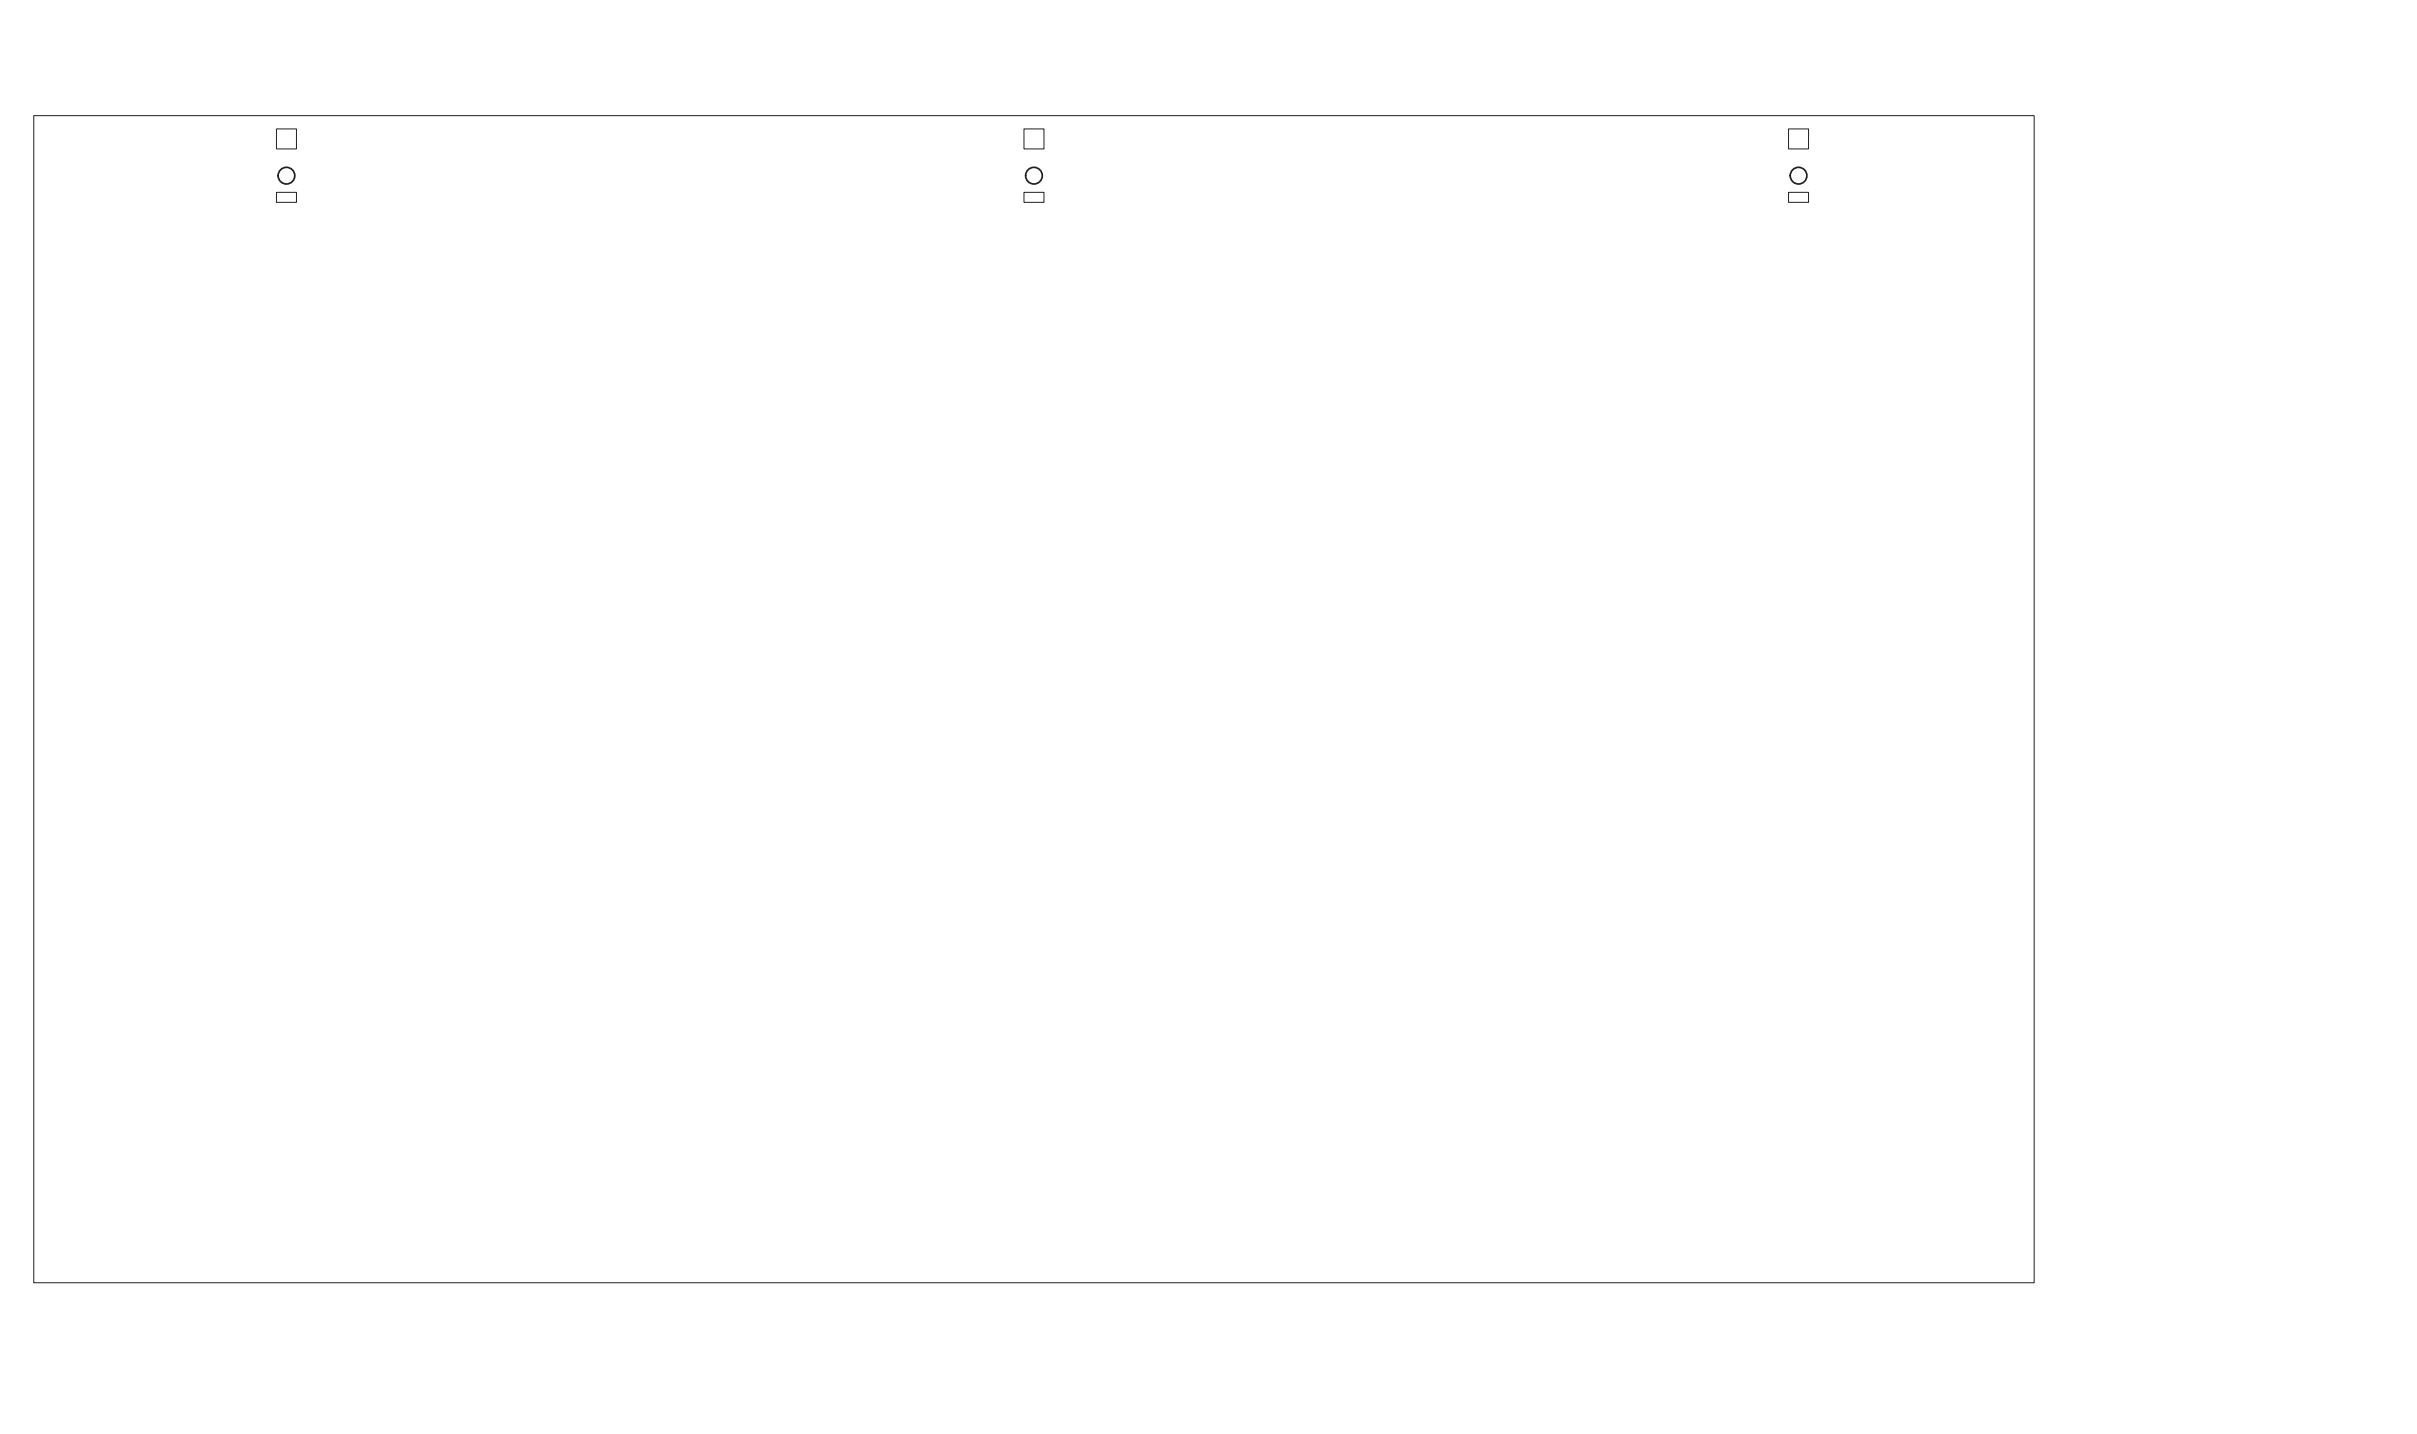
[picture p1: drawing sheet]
<svg xmlns="http://www.w3.org/2000/svg" width="725mm" height="430mm" viewBox="0 0 725 430" stroke-linecap="round" stroke-linejoin="round" font-family="sans-serif">
<!-- layer: Layer 1 -->
<path d="M10.1 34.7h600v350h-600zM82.9 38.7h6v6h-6zM307.1 38.7h6v6h-6zM536.5 38.7h6v6h-6zM82.9 57.7h6v3h-6zM307.1 57.7h6v3h-6zM536.5 57.7h6v3h-6z" fill="none" stroke="#231f20" stroke-width=".3"/>
<g fill="none" stroke="#231f20" stroke-width=".51">
<circle cx="85.9" cy="52.7" r="2.5"/>
<circle cx="310.1" cy="52.7" r="2.5"/>
<circle cx="539.5" cy="52.7" r="2.5"/>
</g>
</svg>
